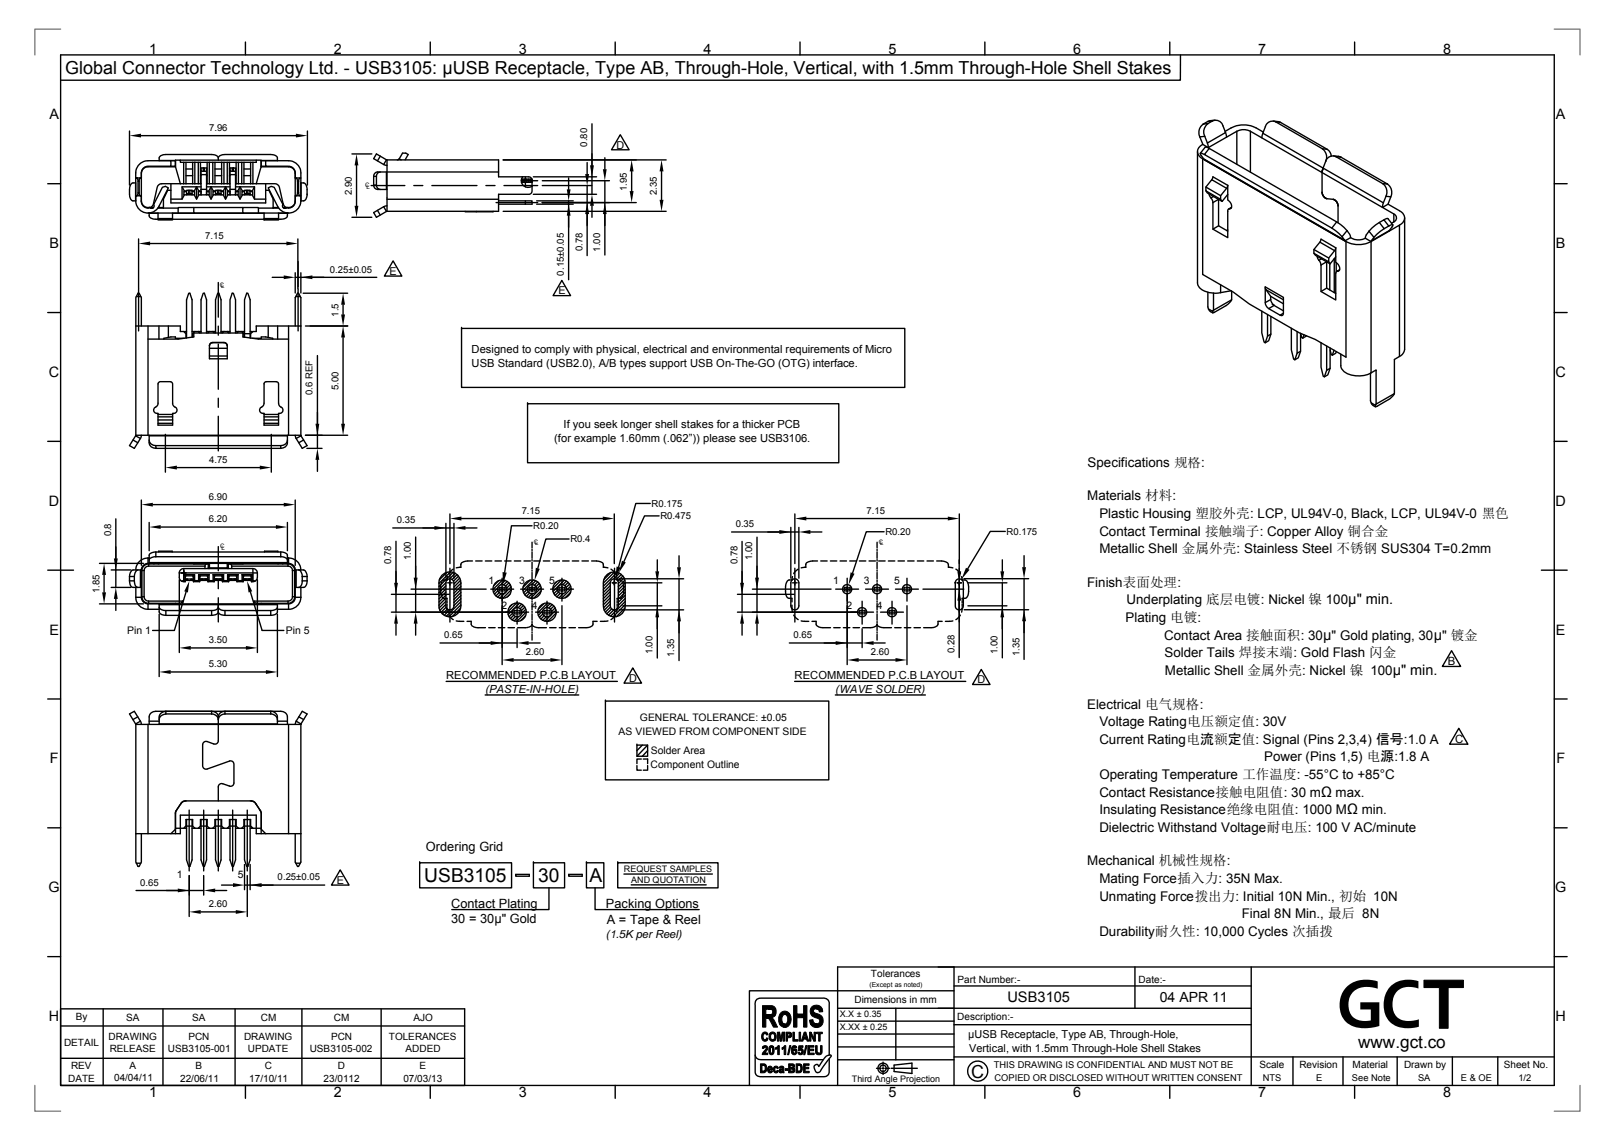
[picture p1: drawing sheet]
<svg xmlns="http://www.w3.org/2000/svg" width="297mm" height="210mm" viewBox="0 0 297 210" stroke-linecap="round" stroke-linejoin="round" font-family="sans-serif">
<defs><g id="words">
<text font-size="13.2" x="245.9" y="189.1">GC</text>
<g font-size="3.5">
<text x="78.1" y="162.3">USB3105</text>
<text x="99.1" y="162.3">30</text>
<text x="108.5" y="162.3">A</text>
</g>
<g font-size="3.3">
<text x="12" y="13.5">Global Connector Technology Ltd. - USB3105: μUSB Receptacle, Type AB, Through-Hole, Vertical, with 1.5mm Through-Hole Shell Stakes</text>
<text x="178.7" y="198.3">C</text>
</g>
<text font-size="3.2" x="250" y="192.9">www.gct.co</text>
<text font-size="2.7" x="185.4" y="184.5">USB3105</text>
<g font-size="2.6">
<text x="27.4" y="9.9">1</text>
<text x="61.4" y="9.9">2</text>
<text x="95.5" y="9.9">3</text>
<text x="129.5" y="9.9">4</text>
<text x="163.5" y="9.8">5</text>
<text x="197.5" y="9.9">6</text>
<text x="231.5" y="9.9">7</text>
<text x="265.6" y="9.9">8</text>
<text x="9.1" y="22">A</text>
<text x="286.4" y="22">A</text>
<text x="9.1" y="45.7">B</text>
<text x="286.4" y="45.7">B</text>
<text x="9" y="69.4">C</text>
<text x="286.3" y="69.4">C</text>
<text x="9" y="93.1">D</text>
<text x="286.3" y="93.1">D</text>
<text x="9.1" y="116.8">E</text>
<text x="286.4" y="116.8">E</text>
<text x="9.2" y="140.5">F</text>
<text x="286.4" y="140.5">F</text>
<text x="8.9" y="164.2">G</text>
<text x="286.2" y="164.2">G</text>
<text x="213.4" y="184.5">04 APR 11</text>
<text x="9" y="187.9">H</text>
<text x="286.3" y="187.9">H</text>
<text x="27.4" y="201.9">1</text>
<text x="61.4" y="201.9">2</text>
<text x="95.5" y="201.9">3</text>
<text x="129.5" y="201.9">4</text>
<text x="163.5" y="201.9">5</text>
<text x="197.5" y="201.9">6</text>
<text x="231.5" y="201.9">7</text>
<text x="265.6" y="201.9">8</text>
</g>
<g font-size="2.5">
<text x="200.2" y="85.9">Specifications 规格:</text>
<text x="200.1" y="92.1">Materials 材料:</text>
<text x="202.3" y="95.4">Plastic Housing 塑胶外壳: LCP, UL94V-0, Black, LCP, UL94V-0 黑色</text>
<text x="202.3" y="98.6">Contact Terminal 接触端子: Copper Alloy 铜合金</text>
<text x="202.3" y="101.8">Metallic Shell 金属外壳: Stainless Steel 不锈钢 SUS304 T=0.2mm</text>
<text x="200.1" y="108">Finish表面处理:</text>
<text x="207.3" y="111.2">Underplating 底层电镀: Nickel 镍 100µ&quot; min.</text>
<text x="207.1" y="114.5">Plating 电镀:</text>
<text x="214.3" y="117.7">Contact Area 接触面积: 30µ&quot; Gold plating, 30µ&quot; 镀金</text>
<text x="214.3" y="121">Solder Tails 焊接末端: Gold Flash 闪金</text>
<text x="214.4" y="124.2">Metallic Shell 金属外壳: Nickel 镍 100µ&quot; min.</text>
<text x="200.1" y="130.4">Electrical 电气规格:</text>
<text x="202.3" y="133.6">Voltage Rating电压额定值: 30V</text>
<text x="202.3" y="136.9">Current Rating电流额定值: Signal (Pins 2,3,4) 信号:1.0 A</text>
<text x="202.3" y="143.3">Operating Temperature 工作温度: -55°C to +85°C</text>
<text x="232.6" y="140.1">Power (Pins 1,5) 电源:1.8 A</text>
<text x="202.3" y="146.6">Contact Resistance接触电阻值: 30 mΩ max.</text>
<text x="202.3" y="149.8">Insulating Resistance绝缘电阻值: 1000 MΩ min.</text>
<text x="202.3" y="153.1">Dielectric Withstand Voltage耐电压: 100 V AC/minute</text>
<text x="200.1" y="159.2">Mechanical 机械性规格:</text>
<text x="202.3" y="165.7">Unmating Force拨出力: Initial 10N Min., 初始 10N</text>
<text x="202.3" y="162.5">Mating Force插入力: 35N Max.</text>
<text x="202.3" y="172.2">Durability耐久性: 10,000 Cycles 次插拨</text>
<text x="228.5" y="169">Final 8N Min., 最后 8N</text>
</g>
<g font-size="2.3">
<text x="78.4" y="156.6">Ordering Grid</text>
<text x="83" y="167.1">Contact Plating</text>
<text x="111.5" y="167.1">Packing Options</text>
<text x="83" y="169.9">30 = 30µ&quot; Gold</text>
<text x="111.7" y="170">A = Tape &amp; Reel</text>
</g>
<g font-size="2.1">
<text x="86.8" y="65">Designed to comply with physical, electrical and environmental requirements of Micro</text>
<text x="86.8" y="67.5">USB Standard (USB2.0), A/B types support USB On-The-GO (OTG) interface.</text>
<text x="102" y="81.3">(for example 1.60mm (.062”)) please see USB3106.</text>
<text x="103.7" y="78.8">If you seek longer shell stakes for a thicker PCB</text>
<text x="82.1" y="125">RECOMMENDED P.C.B LAYOUT</text>
<text x="146.2" y="125">RECOMMENDED P.C.B LAYOUT</text>
<text x="266.5" y="122.4">B</text>
<text x="89.3" y="127.5">(PASTE-IN-HOLE)</text>
<text x="153.7" y="127.5">(WAVE SOLDER)</text>
<text x="267.8" y="136.7">C</text>
<text x="111.5" y="172.6">(1.5K per Reel)</text>
</g>
<g font-size="2">
<text x="113.5" y="27.4">D</text>
<text x="71.7" y="50.6">E</text>
<text x="102.8" y="54.2">E</text>
<text x="115.8" y="125.5">D</text>
<text x="179.9" y="125.8">D</text>
<text x="62" y="162.7">E</text>
<text x="178.2" y="191.1">µUSB Receptacle, Type AB, Through-Hole,</text>
<text x="178.4" y="193.5">Vertical, with 1.5mm Through-Hole Shell Stakes</text>
</g>
<g font-size="1.9">
<text x="89.9" y="107.4">1</text>
<text x="95.5" y="107.4">3</text>
<text x="101.1" y="107.4">5</text>
<text x="153.4" y="107.4">1</text>
<text x="159" y="107.4">3</text>
<text x="164.6" y="107.4">5</text>
<text x="92.3" y="112.1">2</text>
<text x="97.9" y="112.1">4</text>
<text x="155.8" y="112.1">2</text>
<text x="161.4" y="112.1">4</text>
<text x="23.4" y="116.7">Pin 1</text>
<text x="52.6" y="116.7">Pin 5</text>
<text x="113.8" y="135.2">AS VIEWED FROM COMPONENT SIDE</text>
<text x="117.8" y="132.6">GENERAL TOLERANCE: ±0.05</text>
<text x="119.7" y="141.4">Component Outline</text>
<text x="119.8" y="138.7">Solder Area</text>
<text x="32.5" y="161.6">1</text>
<text x="43.8" y="161.6">5</text>
</g>
<g font-size="1.8">
<text x="38.5" y="24.1">7.96</text>
<text x="108.1" y="27" transform="rotate(-90 108.1 27)">0.80</text>
<text x="64.7" y="35.9" transform="rotate(-90 64.7 35.9)">2.90</text>
<text x="115.4" y="35.1" transform="rotate(-90 115.4 35.1)">1.95</text>
<text x="120.9" y="35.9" transform="rotate(-90 120.9 35.9)">2.35</text>
<text x="37.8" y="43.9">7.15</text>
<text x="107.2" y="46.3" transform="rotate(-90 107.2 46.3)">0.78</text>
<text x="110.4" y="46.3" transform="rotate(-90 110.4 46.3)">1.00</text>
<text x="60.7" y="50.2">0.25±0.05</text>
<text x="103.8" y="50.7" transform="rotate(-90 103.8 50.7)">0.15±0.05</text>
<text x="62.3" y="58.3" transform="rotate(-90 62.3 58.3)">1.5</text>
<text x="62.3" y="71.8" transform="rotate(-90 62.3 71.8)">5.00</text>
<text x="57.5" y="72.7" transform="rotate(-90 57.5 72.7)">0.6 REF</text>
<text x="38.5" y="85.2">4.75</text>
<text x="38.5" y="92">6.90</text>
<text x="96" y="94.6">7.15</text>
<text x="119.9" y="93.3">R0.175</text>
<text x="121.5" y="95.6">R0.475</text>
<text x="159.5" y="94.6">7.15</text>
<text x="20.4" y="98.7" transform="rotate(-90 20.4 98.7)">0.8</text>
<text x="38.5" y="96.1">6.20</text>
<text x="73" y="96.3">0.35</text>
<text x="98.1" y="97.4">R0.20</text>
<text x="105" y="99.8">R0.4</text>
<text x="135.4" y="97">0.35</text>
<text x="162.9" y="98.5">R0.20</text>
<text x="185.3" y="98.4">R0.175</text>
<text x="72" y="103.8" transform="rotate(-90 72 103.8)">0.78</text>
<text x="75.6" y="103" transform="rotate(-90 75.6 103)">1.00</text>
<text x="135.7" y="103.9" transform="rotate(-90 135.7 103.9)">0.78</text>
<text x="138.5" y="103.1" transform="rotate(-90 138.5 103.1)">1.00</text>
<text x="18.3" y="109.2" transform="rotate(-90 18.3 109.2)">1.85</text>
<text x="38.5" y="118.4">3.50</text>
<text x="81.7" y="117.5">0.65</text>
<text x="146" y="117.5">0.65</text>
<text x="38.5" y="122.8">5.30</text>
<text x="96.8" y="120.6">2.60</text>
<text x="120.1" y="120.4" transform="rotate(-90 120.1 120.4)">1.00</text>
<text x="124.1" y="120.9" transform="rotate(-90 124.1 120.9)">1.35</text>
<text x="160.3" y="120.6">2.60</text>
<text x="175.7" y="120.2" transform="rotate(-90 175.7 120.2)">0.28</text>
<text x="183.6" y="120.4" transform="rotate(-90 183.6 120.4)">1.00</text>
<text x="187.6" y="120.7" transform="rotate(-90 187.6 120.7)">1.35</text>
<text x="25.8" y="163">0.65</text>
<text x="38.5" y="166.9">2.60</text>
<text x="51.1" y="162">0.25±0.05</text>
<text x="160.3" y="179.9">Tolerances</text>
<text x="157.2" y="184.5">Dimensions in mm</text>
<text x="176.2" y="180.8">Part Number:-</text>
<text x="209.5" y="180.8">Date:-</text>
<text x="13.9" y="187.7">By</text>
<text x="20" y="191.3">DRAWING</text>
<text x="23.2" y="187.9">SA</text>
<text x="34.7" y="191.3">PCN</text>
<text x="35.4" y="187.9">SA</text>
<text x="44.9" y="191.4">DRAWING</text>
<text x="48" y="187.9">CM</text>
<text x="60.9" y="191.3">PCN</text>
<text x="61.4" y="187.9">CM</text>
<text x="71.6" y="191.4">TOLERANCES</text>
<text x="76.1" y="187.9">AJO</text>
<text x="176.2" y="187.8">Description:-</text>
<text x="11.8" y="192.5">DETAIL</text>
<text x="13.1" y="196.8">REV</text>
<text x="20.2" y="193.6">RELEASE</text>
<text x="23.9" y="196.8">A</text>
<text x="30.9" y="193.6">USB3105-001</text>
<text x="36" y="196.8">B</text>
<text x="45.6" y="193.6">UPDATE</text>
<text x="48.7" y="196.8">C</text>
<text x="57" y="193.6">USB3105-002</text>
<text x="62.2" y="196.8">D</text>
<text x="74.6" y="193.6">ADDED</text>
<text x="77.2" y="196.8">E</text>
<text x="231.8" y="196.6">Scale</text>
<text x="239.1" y="196.6">Revision</text>
<text x="248.9" y="196.6">Material</text>
<text x="258.4" y="196.6">Drawn by</text>
<text x="276.7" y="196.6">Sheet No.</text>
<text x="12.6" y="199">DATE</text>
<text x="21" y="199">04/04/11</text>
<text x="33.1" y="199">22/06/11</text>
<text x="45.9" y="199">17/10/11</text>
<text x="59.5" y="199">23/0112</text>
<text x="74.2" y="199">07/03/13</text>
</g>
<g font-size="1.7">
<text x="114.8" y="160.5">REQUEST SAMPLES</text>
<text x="116.2" y="162.5">AND QUOTATION</text>
<text x="154.5" y="189.6">X.XX ± 0.25</text>
<text x="154.6" y="187.2">X.X ± 0.35</text>
<text x="182.9" y="196.6">THIS DRAWING IS CONFIDENTIAL AND MUST NOT BE</text>
<text x="156.8" y="199.2">Third Angle Projection</text>
<text x="183" y="198.9">COPIED OR DISCLOSED WITHOUT WRITTEN CONSENT</text>
<text x="232.4" y="199">NTS</text>
<text x="242.2" y="199">E</text>
<text x="248.8" y="199">See Note</text>
<text x="261" y="199">SA</text>
<text x="268.9" y="199">E &amp; OE</text>
<text x="279.4" y="199">1/2</text>
</g>
<text font-size="1.2" x="160" y="181.6">(Except as noted)</text>
<g font-size="1.1">
<text x="67.2" y="34.4">C</text>
<text x="67.5" y="34.7">L</text>
<text x="40.5" y="52.8">C</text>
<text x="40.7" y="53.1">L</text>
<text x="40.5" y="100.9">C</text>
<text x="40.7" y="101.2">L</text>
<text x="98.3" y="100.1">C</text>
<text x="98.5" y="100.4">L</text>
<text x="161.7" y="100.1">C</text>
<text x="162" y="100.4">L</text>
</g>
</g></defs>
<g fill="none" stroke="#000" stroke-width=".25">
<path d="M11.2 10.1h274.8v189.7h-274.8zM45.2 7.7v2.4M79.2 7.7v2.4M113.2 7.7v2.4M147.2 7.7v2.4M181.3 7.7v2.4M215.3 7.7v2.4M217.3 10.1l-.1 4.7h-206M249.3 7.7v2.4M8.8 33.8h2.4M23.8 24.1v10M25 33.7h-.5a1.17 1.17 0 0 0-.7 1.2l.1 1a.89 .89 0 0 0 1.1 1.1"/>
<path d="M25 32.8v3.2h.1M25 37a2.26 2.26 0 0 0 1.7 2.1 2.26 2.26 0 0 0 2.6-1.1l1.7-3.4-.6-.3-.5 .2-1.6 3.1v.5l-.4 .2-.4-.2a1.22 1.22 0 0 1-1.5-1.1M25 32.8a2.48 2.48 0 0 1 2.2-3.2h4.3v1h-4.3a1.23 1.23 0 0 0-1.2 1.2v1a1.6 1.6 0 0 1 .9-2.1h5.4l.9 3.1M25 36v1M25 32.8h.1M25 33.7v3.3M25.1 32.8h.8l-.3 .2v.4h-.2l-.1-.5zM25.4 35.5h.2l.1 .4 .2 .1h-.8l.2-.1zM25.4 33.4v2.1M25.6 33.4v2.1M25.9 32.8h.1v3.2h-.1M26 25h28.5"/>
<path d="M27.2 39.2h5.6M27.5 39.3h1.6M27.5 39.2v.5a1.34 1.34 0 0 0 1.6 .7M27.7 38.2h.6M27.7 38.3h.5M29.1 38.3h3.7v.9h2.9M29.1 39.2v1M29.1 38.2h1M29.3 29.5h3M30.1 38.3v-1.7l.8-1.6h.6v2.3h17.4v-2.3h.6l.8 1.6v1.7M31.5 33.8v1.2M31.5 29.6h.8v1h-.8"/>
<path d="M31.7 39.3h16.9M31.8 39.2v1M32.3 29.6h.1M32.3 30.6h.1M32.3 30.7v-1.2h.9v.4h.6v3.9M32.9 38.2h11.8M33.2 29.5h14M33.5 34.4l.4 .8h.4M33.8 29.9h.4v3.9M33.9 35.9l-.4 .7h-2M33.9 35.2h.1M34.1 35.2h.1"/>
<path d="M34.2 32.3h1.3M34.2 29.9h1.3M34.2 31.1h1.3M34.3 35.2h-.5v.7h.5v-.1M34.3 35.6v.2M34.3 35h.4v.6h-.4zM34.7 35.6h.2M34.7 35h.2v.6M34.9 35h.4v.6h-.4M35.3 35.2h.5M35.3 35.6v.2h-1M35.3 35.8v.1h-1"/>
<path d="M35.3 35.2h.5v.7h-.5M35.6 35.2h.1M35.7 38.2v1h9M35.8 35.2h.1M35.8 35.9l.4 .7 .4-.7M35.9 29.9h-.4v3.9M35.9 29.9h.6v3.9M35.9 29.9v3.9M36.2 34.4v2.2M36.2 34.4l.4 .8h.4M36.2 34.4l-.4 .8M36.5 29.9h.4v3.9"/>
<path d="M36.5 35.2h.5v.7h-.5zM36.6 35.2h.1M36.7 35.2h.1M36.9 32.3h.1M36.9 29.9h1.2M36.9 31.1h.1M37 33.8h-7.3a.88 .88 0 0 0-.8 .6l-.6 3.1a1.14 1.14 0 0 1-1.3 .8 1.14 1.14 0 0 1-1-1.2v-1.1M37 34.4h-3.5v2.2M37 31.5v4.4h1v-1.1M37 34.8h1M37.4 30.9v.6h.2M37.4 30.9h.2v.6"/>
<path d="M37.4 30.9h-.4v.6h.4M37.6 30.9h.4v.6h-.4M38 35.2h.4M38 33.8h4.3M38 32.3h.1M38 34.4h4.3M38 31.1h.1M38 31.5v.6h-1M38 35.2h.5v.7h-.5zM38 32.1v2.7M38.3 35.2h.1M38.4 35.9l.4 .7 .5-.7"/>
<path d="M38.5 29.9h-.4v3.9M38.5 29.9h.7v3.9M38.5 29.9v3.9M38.8 34.4l-.4 .8M38.8 34.4v2.2M38.8 34.4l.5 .8h.4M39.2 29.9h.4v3.9M39.3 35.2h.1M39.4 35.2h.1M39.6 32.3h1.2M39.6 29.9h1.2M39.6 31.1h1.2"/>
<path d="M39.7 35.2h-.5v.7h.5v-.1M39.7 35.6v.2M39.7 35h.4v.6h-.4zM40.1 35h.2v.6h-.2M40.2 29.1v.4M40.2 29.1a1.08 1.08 0 0 0-1.3-.7l-8.6 .1a.89 .89 0 0 0-1 1.1M40.2 29.1a1.15 1.15 0 0 1 1.2-.7h8.4a1.15 1.15 0 0 1 1.3 .7v.5M40.3 35h.4v.6h-.4M40.7 35.2h.4M40.7 35.6v.2h-1M40.7 35.8v.1h-1M40.7 35.2h.5v.7h-.5"/>
<path d="M40.8 29.9v3.9M40.8 29.9h.4v3.9M40.9 35.2h.1M41.1 35.9l.4 .7 .4-.7M41.2 29.9h.6v3.9M41.5 34.4l.4 .8h.4M41.5 34.4l-.4 .8M41.5 34.4v2.2M41.8 29.9h.4v3.9M41.9 35.2h.4v.7h-.4zM41.9 35.2h.1M42.1 35.2h.1"/>
<path d="M42.2 32.3h.1M42.2 29.9h1.3M42.2 31.1h.1M42.3 31.5v4.4h1v-1.1M42.7 30.9h.2v.6v-.6h.4v.6h-.6zM42.7 30.9h-.4v.6h.4M43.3 35.2h.5M43.3 33.8h3.9M43.3 32.3h.2M43.3 31.1h.2M43.3 34.4h3.5v2.2M43.3 31.5v.6h-1"/>
<path d="M43.3 32.1v2.7h-1M43.3 35.2h.5v.7h-.5zM43.5 29.9v3.9M43.5 29.9h.4v3.9M43.6 35.2h.1M43.8 35.2h.1M43.8 35.9l.4 .7 .4-.7M43.9 29.9h.6v3.9M44.2 34.4v2.2M44.2 34.4l-.4 .8M44.2 34.4l.4 .8M44.5 29.9h.4v3.9"/>
<path d="M44.6 35.2h.1M44.6 35.2h.4M44.7 35.2h.1M44.9 32.3h1.2M44.9 29.9h1.2M44.9 31.1h1.2M45 35.2h-.5v.7h.5v-.1M45 35.6v.2M45 35.9h1M45 35h.4v.6h-.4zM45.4 35h.2v.6h-.2M45.6 35h.4v.6h-.4"/>
<path d="M46 35.2h.4M46 35.6v.2h-1M46 35.2h.5v.7h-.5M46 35.8v.1M46.3 35.2h.1M46.4 35.9l.4 .7h2.1M46.5 29.9h-.4v3.9M46.5 29.9h.7v-.4h.8v1.2M46.5 29.9v3.9M46.8 34.4l-.4 .8M47.2 33.8h3.4a.88 .88 0 0 1 .8 .6l.7 3.1a1.14 1.14 0 0 0 1.3 .8 1.14 1.14 0 0 0 .9-1.2v-1.1M47.5 38.2h-2.8v1h2.9"/>
<path d="M47.6 39.2h5.5M48 29.5h3.1M48 29.6h5.1a2.27 2.27 0 0 1 2.3 2.2v1M48 30.6h.1M48.1 29.6v1h.8M48.6 39.2v1.3h2.7v-.3h-2.7M48.9 29.6v1h4.2a1.23 1.23 0 0 1 1.2 1.2v1M48.9 33.8v1.2M50.3 38.2h.9M51.3 39.3h1.6M51.3 39.2v1M51.3 38.3h-3.7v.9"/>
<path d="M52.1 38.2h.6M52.2 38.3h.5M52.9 39.2v.5a1.04 1.04 0 0 1-1.2 .7h-.4M54.3 32.8v3.2h.2M54.3 32.8h1M54.3 37a1.22 1.22 0 0 1-1.5 1.1 .46 .46 0 0 1-.6 .2 .46 .46 0 0 1-.1-.7l-1.6-3.1-.6-.2-.5 .3 1.7 3.4a2.26 2.26 0 0 0 2.5 1.1 2.26 2.26 0 0 0 1.8-2.1M54.3 31.9a1.23 1.23 0 0 0-1.2-1.2h-5.1l-.8 3.1M54.4 32.8l.2 .1 .2 .5M54.5 36h.7M54.8 35.5l-.1 .4-.2 .1M54.8 33.4h.1M54.8 33.4v2.1"/>
<path d="M54.8 35.5h.1M54.9 35.5l.1 .4 .2 .1M54.9 33.4v2.1M55.3 32.8h.1v3.2h-.2M55.3 32.8l-.2 .1-.2 .5M55.4 36v1M55.4 33.7v3.3M55.4 33.7h.5a1.18 1.18 0 0 1 .6 1.2v.9M56.5 35.7v.5a.8 .8 0 0 1-.6 .8h-.5M56.6 24.1v10M64.8 28.3h3.6M64.8 40h3.6"/>
<path d="M65.6 30.4v7.5M68.3 34.1h6.2M68.8 34.1h.5M68.8 32.5h.5M68.8 34.1a.76 .76 0 0 0 .7 .8h1.7M68.8 32.5v1.6M69.3 34.1a.76 .76 0 0 0 .7 .8M69.3 32.5v1.6M69.5 38.7l.5 .9M70 31.7a.76 .76 0 0 0-.7 .8M70 28.7l-.5 .9M70.6 38l-1.8 1.1 .5 .9 1.8-1.1"/>
<path d="M70.6 30.3l.6 .1M70.6 38l.5 .9M71.1 29.4l-1.8-1.1-.5 .9 1.8 1.1M71.1 29.4h.1M71.1 29.4l-.5 .9M71.1 31.7v3.2M71.2 37.9l-.6 .1M71.2 38.9h-.1M71.2 29.4v9.5M71.2 36.7h20.6M71.2 29.4h20.6v3.1h5.5l.3 .1 .3 .4M73.5 29.2l-.4 .2"/>
<path d="M73.5 29.2l.3 .2M73.5 29.2l.6-1h.6l.4 .2-.6 1M76.2 34.1h1.6M79.5 34.1h8.3M85.6 38.9h5.1M87.7 38.9v.1M89.4 34.1h1.7M91.3 37.3h7.7M91.8 31.7h-22.3a.76 .76 0 0 0-.7 .8M91.8 37h6.1v.6h-6.1M92.6 38.9h30M92.6 29.4h30"/>
<path d="M92.8 34.1h6.2M95.9 33.3h3.1M96 33h1.9v1.3M96.2 32.5a1.24 1.24 0 0 0 .1 1.6 1.24 1.24 0 0 0 1.6 .2M96.2 33l-.3 .2M96.6 33l-.6 .5 1.9 .1M96.7 37v.6M96.7 32.5v.5M96.9 33l-.6 .6M97.3 33l-.6 .6v.8M97.7 33l-.7 .6M97.9 34.3v1.1l-.5 .4h-5.6v3.1h-20.6"/>
<path d="M97.9 33.1l-.5 .5M97.9 33.4l-.1 .2M98.1 32.5h11.7M98.1 35.8h11.7M98.8 37.6h6.7M98.8 37h6.7M99.8 34.1h9.1M99.8 37.3h17.3M99.8 33.3h12.4M104.6 37v.6zM104.6 32.7v2.1M104.6 37.6v13.9"/>
<path d="M108.1 34.1v3.2zM108.1 29.9v2.1M108.1 37.3v9.7M108.9 22.8v9.7M108.9 37.9v2.1M108.9 32.5v3.3zM111.3 33.3v4zM111.3 29v2.1M111.3 37.3v9.6M114.2 24.8l1.6 2.8h-3.3zM116.2 31.5v3.7M121.8 31.5v5.3"/>
<path d="M220.4 27.9v24.2a2.5 2.5 0 0 0 2.6 1.8h1.6M220.8 25.2l.5 1.4M221.3 26.6a1.41 1.41 0 0 0-.9 1.3 1.41 1.41 0 0 0 .9 1.3M221.3 26.6l1.1 .6M221.3 29.2v21.3l5.7 3.3 2.9 2.2 9.2 5.3 3 1.2 5.6 3.2v-21.2M221.3 29.2l26.4 15.3M221.4 22.8a1.9 1.9 0 0 0-.6 2.4M221.5 29.2l26 15.1M221.7 28.4l-.8-.2 .6 1 26 15-.5-.6M221.7 25.1l-.9 .1M221.7 25.1l.5 1.2M221.9 35.1l.3 .4 2.7 1.6"/>
<path d="M221.9 34.4v.7l2.7 1.6M222.2 26.3l.2 .9M222.3 22.7l-.9 .1M222.3 22.7l-.5 .6a1.79 1.79 0 0 0-.1 1.8M222.5 35.7l.4 .7M222.5 27.3l-.7-.2-.9 1.1M222.9 36.4l.3 .9M223 33.1l.2-.6 2.8 1.6M223.2 22.3a1.38 1.38 0 0 1 1.9 .8l.5 1.3-3.4 1.9M223.2 22.3l-.9 .1M223.2 22.3l-.9 .4M223.2 37.3v4.9l2.8 1.5v-4.8a.35 .35 0 0 1 .3-.5"/>
<path d="M223.3 36.2l-.4 .2M223.6 22.1a3.3 3.3 0 0 0-2.2 .7M224.3 36.7v4.9l1.7 .9M224.3 36.7l-1.1 .6M225.5 24.2a5.5 5.5 0 0 1 7 .1M225.6 24.4l.1 .8M225.7 34.7l-2.7-1.6-1.1 1.3 2.7 1.6M226 34.1v2.7a1.1 1.1 0 0 1 .5 1.6h-.2M226 34.1l-.3 .6-1.1 1.3v.7l.3 .4 1.1-1.3M226.6 38.2l-.3 .2M226.7 38.1l-.6 .4M227.6 24.2a2.68 2.68 0 0 1 2.5 0"/>
<path d="M227.6 24.2l-5.2 3M227.6 24.2v6M230.1 24.2l13.2 7.6M230.1 24.2v7.5M232.4 24.5l-.2 .9M234.3 22.3l1.4 .2M234.8 22.4a1.36 1.36 0 0 0-1.9 .9l-.5 1.2 11.1 6.4M234.8 22.4l8.6 5M234.8 22.4l.9 .1M235.7 22.5l8.6 5a1.67 1.67 0 0 1 .7 1.2M243.3 35.4a1.27 1.27 0 0 0 .9 1.2l1.2 .1M243.3 31.8v3.6"/>
<path d="M243.3 35.4a1.31 1.31 0 0 0 .9 1.2M243.3 31.8l11.1 6.4 .2-.9M243.4 27.4l.9 .1M243.4 27.4l.5 .5a1.79 1.79 0 0 1 .1 1.8M243.5 30.9l-.2 .9zM243.5 30.9l11.1 6.4 .5-1.2M243.5 30.9l-.2 .9M244 29.7l-.5 1.2M245.4 36.7a1.26 1.26 0 0 1 .9 1.2M245.4 36.7a1.18 1.18 0 0 1 .9 1.2M245.4 28.7l1.4 .2M245.9 28.8a1.36 1.36 0 0 0-1.9 .9"/>
<path d="M245.9 28.8l8.6 5M245.9 28.8l.9 .1M246.3 37.9v3.1M246.8 28.9l8.6 5M254.5 33.8a1.9 1.9 0 0 1 .6 2.3M254.5 33.8l.9 .1M255.1 36.1l.9 .1-.5 1.4M255.4 33.9a1.9 1.9 0 0 1 .6 2.3M256.5 39.4v1.4M286 33.8h2.4M8.8 57.5h2.4M25 60h8.2v1h.6l.4 .4v.8"/>
<path d="M25 60v20.1M25 60v-5.2l.4-.8h.2l.4 .8v5.2M25.1 54.6h.8M25.5 44v9.1M25.5 53.2v7.7M27.2 60v20.1M27.6 44.8h25.1M29.1 40.2h2.7v.3h-2.7zM29.3 60v2.4M31 60v2.1M31.8 40.4h16.8M40.2 52v6.4"/>
<path d="M49.4 60v2.1M50.1 51h2.1M51.1 60v2.4M53.1 60v20.1M54.3 60v-5.2l.5-.8h.1l.5 .8v25.3M54.3 50.2v3.7M54.3 51h1.1zM54.4 54.6h.9M54.8 44v9.1M54.9 53.2v7.7M55.4 60h-8.2v1h-.7l-.4 .4v.8M55.4 51h13.9"/>
<path d="M55.4 50.2v3.7M55.8 54h8.2M56.2 60h7.8M63.1 56.1v1.8M72.3 48l1.7 2.8h-3.3zM103.4 51.6l1.6 2.8h-3.2zM222.3 53.8v2.7l.1 .4 .8 .4 .1-.2M222.4 56.9l.3 .4 .5 .3M224.3 41.6l-1.1 .6M224.6 52.4v1.5M226 42.3l-.2 .1M226.5 53.5l-1.9 .4"/>
<path d="M226.7 53.6v1.6l-3.4 1.9v-3.2M226.7 55.2l-1.1 1-2.2 1.3-.2 .1v-.3M232.2 57.3v4l.4 1.7 .3 .1 .4-1.2M232.9 52.8l3.3 1.9v2.9l-.2 .4h-.4l-2.1-1.2a1.49 1.49 0 0 1-.6-1.1zM232.9 52.8l.1 .5M233 53.3l.8 1.2 2.4 1.4M233 53.3l3.2 1.9M233.3 57.9v4l.6-.4v-3.3M233.8 54.5a1.54 1.54 0 0 0 .7 1.6M233.8 55.1l-.9 .6M234.1 56l2.1 1.2M234.4 56.2l-.9 .6"/>
<path d="M236.2 57.6l-.6 .4M241.8 45.9v.7l2.7 1.6M241.8 46.6l.3 .4 2.7 1.6M242.4 47.2l.3 .7M242.7 47.9l.4 .9M242.9 44.6l.2-.6 2.7 1.6M243.1 48.8v4.8l2.7 1.6v-5l.4-.3M243.2 47.6l-.5 .3M244.1 48.2l-1 .6M244.2 48.2v4.8l1.6 1M244.2 53l-1.1 .6M244.7 48.5v4.9"/>
<path d="M245.6 47.6v6.3M245.6 46.1l-2.7-1.5-1.1 1.3 2.7 1.6M245.8 45.6v2.7a1.12 1.12 0 0 1 .6 1.6h-.2M245.8 45.6l-.2 .5-1.1 1.4v.7l.3 .4 1-1.3M245.9 48.4v1.6M246 40.8l-.9 1.2 1.9 1.6 .9-1.2M246 40.8l1.3 1 .6 .6M246 40.8l-23.5-13.5-.8 1.1 23.4 13.6M246.5 49.7l-.3 .2M246.5 49.6l-.5 .3M247.7 44.5a5 5 0 0 0 4.6 0M247.9 42.4l.5 .7 .2 .6"/>
<path d="M248.6 43.7l-1.1 .6v-.1M248.6 43.7a2.75 2.75 0 0 0 2.7 .1M251.3 43.8l1 .7M251.9 42.6l-.4 .6-.2 .6M252.3 44.5v24.1a4.8 4.8 0 0 1-5.2-.5l-.3-.6v-2.3M252.3 44.4v.1M253.9 40.9l.8-.4 .9 1.1M253.9 40.9l-1.4 1-.6 .7M253.9 40.9l.8 1.2-1.8 1.6-1-1.1M254.7 40.5l.7-.3 .9 1.2M255.6 41.6l.7-.2-.6 1-3.4 2 .6-.7M255.6 41.6l-.9 .5"/>
<path d="M255.7 42.5l1.9-1.1v24.2l-1 .6v6.2l-3.3 2v-6.3l-1 .5M255.7 42.4l-3.4 2.1M256.5 40.8a.79 .79 0 0 0 .5-.7 .79 .79 0 0 0-.5-.7l-2.1-1.2 1.1-.6 2.1 1.2a1.4 1.4 0 0 1 .9 1.3 1.4 1.4 0 0 1-.9 1.3M256.5 40.8l-.4 .3M258.5 40.1l-.1 24.5a1.63 1.63 0 0 1-.8 1M286 57.5h2.4M27.2 62.4h5.6l2.9-.4v-.7h9v.7l2.9 .4h5.5M29.1 77.9h2.7M29.1 77.3h2.7M29.1 76.7h2.7M29.1 76.3h2.7M29.2 70.4l.3-.2h1.8l.4 .3 .1 3.8 .2 .4a.68 .68 0 0 1 .6 .8 .68 .68 0 0 1-.8 .6v2.1h-2.7v-2.1a.67 .67 0 0 1-.8-.8l.6-.6 .2-.4v-3.7z"/>
<path d="M30.4 79.9v7M33.9 62.3h-1.6v-.3h-.8l-1.3 .3v.1M34.3 61h-.3v.2M35.3 61h1.7M35.3 62v-6.8l-.4-1.2h-.2l-.4 1.2v7M35.9 61l-.4 .4v.6M36.5 61l.3 .3M37 61.3v-6.1l.4-1.2h.2l.4 1.2v6.1M38 61h1.7M38.5 63.6a.58 .58 0 0 1 .7-.5h2a.62 .62 0 0 1 .6 .5M38.5 63.6a.58 .58 0 0 1 .7-.6h2a.61 .61 0 0 1 .6 .6M38.5 65.5h3.3"/>
<path d="M38.5 64.1h3.3M38.5 61l-.3 .3M39.2 61l.2 .3M39.7 61.3v-6.1l.4-1.2h.2l.4 1.2v6.1M40.2 60v1.7M40.2 63.3v8.3M40.2 73.3v1.7M40.2 76.6v6.4M40.7 61h1.6M41.2 61l-.3 .3M41.8 63.6v2.4h-3.3v-2.4M41.8 61l.3 .3"/>
<path d="M42.3 61.3v-6.1l.4-1.2h.2l.4 1.2v6.1M43.3 61h1.7M43.9 61l-.3 .3M44.5 61l.4 .4v.6M45 61.4h1M45 62v-6.8l.4-1.2h.2l.4 1.2v7M46 61h.4M46.4 61v.2M46.5 62.3h1.6v-.3h.8l1.3 .3v.1M48.6 76.7h2.7M48.6 76.3h2.7M48.6 77.9h2.7"/>
<path d="M48.6 77.3h2.7M48.7 70.4l.3-.2h1.8l.4 .2 .1 3.8 .2 .5a.68 .68 0 0 1 .6 .8 .68 .68 0 0 1-.8 .6v2.1h-2.7v-2.1a.64 .64 0 0 1-.8-.5 .64 .64 0 0 1 .5-.7l.3-.7zM49.9 79.9v7M58.4 65.4v14.7M63.1 62.1v15.9M84.9 60.4h81.6v10.9h-81.6zM84.9 60.4h.1M97.1 74.3h57.3v10.9h-57.3zM97.1 74.3h.1M233.9 61.5l-.4 1.2-.6 .4M237.7 60.4v4l.4 1.7 .2 .1 .4-1.2M238.7 61v4l.7-.3v-3.4"/>
<path d="M239.4 64.7l-.5 1.2-.6 .3M239.4 61.3l.1 .8 .3 .1 .2-.6M240.4 61.8l-.6 .4M243.1 63.1v4.4l.4 1.7 .2 .1 .5-1.2M244.2 63.7v4.4l.6-.3v-3.8M244.8 64.4l.2 .8 .2 .2 .3-.9M244.8 67.8l-.4 1.2-.7 .3M245.9 64.7l-.1 .3-.6 .4M252.2 68.7v5.1l.1 .3 .8 .5 .2-.2M252.3 74.1l.3 .5 .5 .3M256.6 72.4l-.9 1.1-2.5 1.4-.1-.3M8.8 81.2h2.4"/>
<path d="M21.3 95.5v9.4M24.5 81l.9 .5M25 80.2l-1.2 1.8 .9 .5 1.1-1.8M25 80.2l.8 .5M25 80.1h30.4M25 80.1v.1M26 80.1l-.2 .6M26 92v12M27.5 81v.2a1.16 1.16 0 0 0 1.2 .8M27.5 80.2h25.4M27.5 80.1l.1 1.8a1.18 1.18 0 0 0 1.1 .6M27.5 96.1v5.3"/>
<path d="M28.1 92.9h24.1M28.7 82v.5h23M28.7 82h23M29.6 97h21.2M32.6 86h15.2M51.7 82v.5M52.9 81v.2a1.16 1.16 0 0 1-1.2 .8M52.9 80.1l-.1 1.8a1.18 1.18 0 0 1-1.1 .6M52.9 96.1v5.3M54.3 80.1l.2 .6M54.3 92v12M55.4 80.1v.1"/>
<path d="M55.4 80.2l-.9 .5M55.4 80.2l1.1 1.8-.9 .5-1.1-1.8M55.9 81l-.9 .5M56.2 80.1h7.8M56.5 82.5h2.8M58.4 80.1v2.4zM58.4 84.6v2.1M72.3 97.2h9.8M72.9 99.6v9.8M76.5 98.8v9.6M82.1 97.2h1.4zM82.1 96.3v10.1"/>
<path d="M82.8 94.6v9.1M83.5 96.3v10.1M84.9 95.4h26M85.7 97.2h2.1M97.9 99.8v1M97.9 96.8h-3.8l-1.2 8.5M104.7 99.2h-4.2l-1.5 5.4M113.1 94.6v9.1M119.7 92.7h-2.7l-3.1 11.6M121.3 94.9h-2.7l-3.8 8.4M134.6 97.9h10.9M136.6 99.6v9.8"/>
<path d="M139.3 98.9v9.5M145.5 97.1v9.3M145.5 97.9h1.5zM146.3 94.6v9.1M147 97.1v9.3M148.4 95.4h26M149.1 97.9h2.2M161.4 99.8v1M162.7 97.9h-3.3l-2.5 7.6M176.6 94.6l-.1 26.4M185 97.8h-2.8l-4.1 6.9M286 81.2h2.4"/>
<path d="M8.8 104.9h4.7M18.3 111.1h8.1M18.3 103.7h8.1M19.2 105.8v3.2M20.5 108.1h3.6M20.5 104.9h3.6M21.3 104.9v3.2zM21.3 110.2v2.1M23.8 106.9l.2 .7 .3 .5h1.7M23.8 106.9h.9M23.8 106.1h.9M23.8 106.1v.8"/>
<path d="M24.7 106.9l.2 .9 .5 .3M24.7 106.1v.8M25 109.9a2.21 2.21 0 0 0 2.2 2.2M25 109.9h1M25 108.1v1.8M25.4 104.9a1.06 1.06 0 0 0-.7 1.2M25.8 104.9v3.2M26 109.9a1.25 1.25 0 0 0 1.2 1.2M26 104.9h-1.5a1.06 1.06 0 0 0-.7 1.2M26 104.9v5M26.1 109.8a1.21 1.21 0 0 0 1.2 1.2M26.1 105h.4"/>
<path d="M26.1 109.8h.4M26.1 105v4.8M26.5 109.8a.83 .83 0 0 0 .8 .8M26.5 105v4.8M27.2 103.7a1.25 1.25 0 0 0-1.2 1.2M27.2 102.7a2.2 2.2 0 0 0-2.2 2.2M27.2 102.7h.3M27.2 103.7h25.9M27.2 112.1h2.1M27.2 111.1h25.9M27.2 102.7v1M27.2 111.1v1"/>
<path d="M27.3 104.2h-.1a.8 .8 0 0 0-.7 .8M27.3 103.8a1.23 1.23 0 0 0-1.2 1.2M27.3 103.8h11v.8M27.3 104.2h10.4M27.3 110.6h6.3M27.3 111h5.8M27.3 103.8v.4M27.3 110.6v.4M27.5 103.5h25.4M27.6 103.7h-.2M28.3 103.7v.1M28.7 102.5h-.4a.81 .81 0 0 0-.8 .6"/>
<path d="M28.7 101.6h-.4a.81 .81 0 0 0-.8 .6v1.5M28.7 101.6h23M28.7 102.5h23M28.7 101.6v.9M29.1 103.7l.1 .1M29.3 111.7a1 1 0 0 0 1.2 .7M29.3 111.3h21.8M29.3 111.1v1.5a1.03 1.03 0 0 0 1.2 .6M29.3 113v11.5M30.5 113.2h8.4M30.5 112.4h8.4M30.5 112.4v.8"/>
<path d="M31.7 101.6v-.2h-2.5v.2M32.3 111v.1M33 105.4h14.4M33 105.4a1.47 1.47 0 0 0 .2 1.4l.9 .2M33 106.7v13.4M33.1 111v.1M33.6 110.6v.5M33.6 110.6l-.2 .3-.3 .1M33.8 106.9h-.4M33.8 104.6a.82 .82 0 0 0-.8 .8M33.8 104.6h12.7M33.8 106.9h.1"/>
<path d="M33.8 104.6v2.3M33.9 105.8h1.9M33.9 106.9l.2 .1M33.9 105.8l.2 .2M33.9 105.8v1.1M34.1 106h1.5M34.1 106.8h1.5M34.1 106.6h.4M34.1 106.6h1.5zM34.1 106v1M34.2 106l-.1 .3M34.2 108.9l-2.1 7.1h-4"/>
<path d="M34.3 106.6h.1M34.5 106.6v.2M35.1 119.2h10.2M35.2 106.6h.4M35.2 106.6v.2M35.3 106.6h.1M35.5 106l.1 .3M35.6 107h1.1M35.6 106l.2-.2v1.1M35.6 106v1M35.7 103.7h2.8M35.7 103.7v.1"/>
<path d="M35.8 106.9h.8l.1 .1M35.8 106.9l-.2 .1M36.6 105.8v1.1M36.7 106h1.6M36.7 106.8h1.6M36.7 106.6h.5M36.7 106.6h1.6M36.7 106v1M36.9 106l-.2 .3M37 106.6h.1M37.2 106.6v.2M37.7 104.2v.4"/>
<path d="M37.8 106.6h.5M37.8 106.6v.2M38 103.8l-.3 .4M38 106.6h.1M38.2 106l.1 .3M38.3 107h1.1M38.3 106v1M38.3 104.4h.2M38.5 105.8h-1.9l.1 .2M38.5 106.9h.7M38.5 105.8v1.1M38.5 105.8l-.2 .2"/>
<path d="M38.5 106.9l-.2 .1M38.5 104.5h3.3M38.5 103.7v.9M38.9 112.4a1.11 1.11 0 0 0 1.3-.7 1 1 0 0 0 1.2 .7M38.9 112.4v.8M39.2 105.8h1.9M39.2 105.8l.2 .2M39.2 106.9l.2 .1M39.2 105.8v1.1M39.4 106h1.5M39.4 106.8h1.5M39.4 106.6h.5"/>
<path d="M39.4 106.6h1.5M39.4 106v1M39.5 106l-.1 .3M39.7 106.6h.1M39.9 106.6v.2M40.2 100.6v4.4M40.2 106.7v1.6M40.2 110v4.5M40.5 106.6h.4M40.5 106.6v.2M40.7 106.6h.1M40.8 106l.1 .3"/>
<path d="M40.9 107h1.2M40.9 106v1M41.1 106.9h.8M41.1 105.8v1.1M41.1 106.9l-.2 .1M41.1 105.8l-.2 .2M41.4 113.2a1.23 1.23 0 0 1-1.2-.6 .78 .78 0 0 1-.9 .6h-.4M41.4 112.4v.8M41.4 113.2h8.4M41.4 112.4h8.4M41.8 104.4h.2M41.8 103.7h2.9"/>
<path d="M41.8 103.7v.9M41.9 105.8h1.9M41.9 106.9l.2 .1M41.9 105.8l.2 .2M41.9 105.8v1.1M42.1 106h1.5M42.1 106v1M42.1 106.8h1.5M42.1 106.6h.4M42.1 106.6h1.5M42.2 106l-.1 .3M42.3 106.6h.1"/>
<path d="M42.4 103.8l.3 .4M42.5 106.6v.2M42.7 104.2h10.3M42.7 104.2v.4M43.2 106.6v.2M43.2 106.6h.4M43.3 106.6h.1M43.5 106l.1 .3M43.6 106v1M43.6 107h1.1M43.8 105.8v1.1M43.8 106.9l-.2 .1"/>
<path d="M43.8 106.9h.8M43.8 105.8l-.2 .2M44.6 105.8l.1 .2M44.6 105.8v1.1l.1 .1M44.6 105.8h1.9M44.7 103.7v.1M44.7 106v1M44.7 106h1.6M44.7 106.8h1.6M44.7 106.6h.5M44.7 106.6h1.6M44.9 106l-.1 .3"/>
<path d="M45 106.6h.1M45.2 106.6v.2M45.8 106.6v.2M45.8 106.6h.5M46 106.6h.1M46.1 108.9l2.1 7.1h4M46.2 106l.1 .3M46.3 106v1M46.5 105.8v1.1M46.5 106.9l-.2 .1M46.5 105.8l-.2 .2M46.5 106.9h.1"/>
<path d="M46.5 106.9h.4M46.5 104.6l.2 .1a.81 .81 0 0 1 .7 .7M46.5 104.6v2.3M46.8 110.6v.5M46.8 110.6h6.2M46.8 110.6l.5 .4M47.3 111h5.7M47.3 111v.1M47.4 105.4a1.52 1.52 0 0 1-.3 1.4l-.8 .2M47.4 106.7v13.4M48.1 111v.1M49.8 112.4v.8"/>
<path d="M51.1 111.7a.95 .95 0 0 1-1.3 .7M51.1 111.1v1.5a.97 .97 0 0 1-1.3 .6M51.1 112.1h2M51.1 113v11.5M51.1 101.6v-.2h-2.4v.2M51.2 103.7v.1M51.7 101.6h.3a.81 .81 0 0 1 .9 .6v1.5M51.7 102.5h.3a.81 .81 0 0 1 .9 .6M51.7 101.6v.9M52.1 103.7l-.1 .1M52.8 103.7h.2M52.9 102.7h.2"/>
<path d="M53 103.8a1.21 1.21 0 0 1 1.2 1.2M53 104.2a.82 .82 0 0 1 .8 .8M53 103.8v.4M53 110.6v.4M53 103.8h-11v.8M53.1 102.7a2.22 2.22 0 0 1 2.3 2.2M53.1 103.7a1.22 1.22 0 0 1 1.2 1.2M53.1 102.7v1M53.1 111.1v1M53.8 109.8v.2a.78 .78 0 0 1-.8 .6M53.8 105v4.8M53.8 105h.4"/>
<path d="M53.8 109.8h.4M54.2 109.8a1.21 1.21 0 0 1-1.2 1.2M54.2 105v4.8M54.3 109.9a1.22 1.22 0 0 1-1.2 1.2M54.3 104.9v5M54.3 104.9h1.6a1.03 1.03 0 0 1 .6 1.2M54.3 109.9h1.1M54.5 104.9v3.2M55 104.9a1.03 1.03 0 0 1 .6 1.2M55.4 109.9a2.22 2.22 0 0 1-2.3 2.2M55.4 108.1v1.8M55.6 106.9a1.11 1.11 0 0 1-.6 1.2"/>
<path d="M55.6 106.1v.8M55.6 106.9h.9M55.6 106.1h.9M56.5 106.9a1.11 1.11 0 0 1-.6 1.2h-1.6M56.5 106.1v.8M72 109.4h10.7M72.9 114.8v2.1M72.9 109.4v3.3zM75.6 108.4h13.9M76.5 114.8v2.1M76.5 108.4v4.3zM81 118.3h11.4"/>
<path d="M81.1 108.5v.7M81.1 107.7v.6M81.2 109.4l.1 .4M81.3 107.1l-.1 .3M81.4 110l.9 .1v.2M81.5 105.8a2.02 2.02 0 0 1 2.1-.4 2.02 2.02 0 0 1 1.2 1.9v4.2a2.01 2.01 0 0 1-2 2 2.01 2.01 0 0 1-2-2v-4.6l.3-.7zM82.1 111.2l-1.1 1.1M82.1 110.6l-1.3 1.3M82.1 109.5l-1.3 1.3M82.1 107.2l-1.3 1.3M82.1 107.8l-1.3 1.3M82.1 108.4l-1.3 1.3"/>
<path d="M82.1 109l-1.3 1.2M82.1 110.1l-1.3 1.2M82.1 111.7l-.9 1M82.3 105.3l-1.4 1.4M82.3 111.8l.1 .9M82.3 110.5v.5M82.3 111.2v.4M82.3 106.7a.75 .75 0 0 1 .8-.1 .75 .75 0 0 1 .4 .7v4.2a.74 .74 0 0 1-.7 .7 .74 .74 0 0 1-.7-.7v-4.2zM82.3 112.1l-.9 .9M82.4 106.1l-.1 .6h-.6l-.3 .2M82.4 107.3h.8M82.6 113.2l.8 .8"/>
<path d="M82.7 112.2l-.9 1M82.8 104.6v9.9M82.9 105.3l-2.1 2.1M83.4 105.3l-2.6 2.6M83.4 104.7l-.8 .9M83.8 105.5l-1 1M84 114.3h1.4M84.1 105.8l-.9 .8M84.4 106l-.9 1M84.6 106.4l-1.1 1.1M84.8 111.9l-1.6 1.6M84.8 106.8l-1.3 1.2"/>
<path d="M84.8 104.4l-.8 .1M84.8 110.8l-2.7 2.6M84.8 111.3l-2.2 2.2M84.8 107.3l-1.3 1.3M84.8 107.9l-1.3 1.3M84.8 108.5l-1.3 1.2M84.8 109l-1.3 1.3M84.8 109.6l-1.3 1.3M84.8 110.2l-1.3 1.2M86 114.3h.7l.1 .7M86.8 115.1l.2 .2M87 103.2a2.52 2.52 0 0 0-2.1 .5l-.1 .7"/>
<path d="M87.1 115.3l.2 .1M87.5 115.5h.2M87.5 103.2h1.2M87.8 115.5h1.5M89.3 103.2h1.2M89.9 115.5h1.2M90.3 108.4h4.2M91.1 103.2h1.2M91.6 108.2l-.8 .8M91.6 108.7l-.6 .7M91.7 115.5h1.2M91.8 106.9l-.9 .9"/>
<path d="M91.9 109.1l-.6 .6M91.9 108.5v.2h.2M92.1 108.1h-.2v.3M92.2 109.2l-.6 .7M92.3 108.1h.3M92.3 108.7h.3M92.4 106.4v15.9M92.4 118.3h2.8zM92.5 106.7l-1.8 1.8M92.7 108.1h.2v.3M92.9 103.2h1.2M92.9 108.5v.2h-.2"/>
<path d="M93 106.8l-.8 .8M93.3 107l-.6 .6M93.5 115.5h1.2M93.7 107.3l-.7 .6M93.8 109.4l-.4 .4M93.9 107.6l-.7 .7M94.1 108l-2.1 2.1M94.1 108.5l-1.6 1.6M94.2 111.3l-.4 .4M94.3 112.8l-.6 .7M94.5 113.2l-.6 .6M94.6 112.7v.3h.3"/>
<path d="M94.7 103.2h1.1M94.9 112.3h-.3v.3M94.9 113.5l-.6 .6M95 112.3h.3M95 113h.3M95.1 111l-1.6 1.6M95.2 110.6v4.3M95.2 115.7v3.5M95.3 115.5h1.5M95.4 113.5l-.8 .8M95.5 112.3h.2v.3M95.6 111l-2.1 2.1"/>
<path d="M95.7 112.7v.3h-.2M95.8 108.4h4.2M96 111.2l-.6 .6M96.3 111.4l-.6 .6M96.4 103.2h1.2M96.6 111.7l-.6 .7M96.7 113.3l-.9 .9M96.8 112.1l-.8 .8M96.9 112.6l-1.8 1.7M97.1 108.4l-.7 .7M97.2 115.5h-.3M97.2 108.9l-.6 .6"/>
<path d="M97.3 112.7h-25.3M97.3 118.3h2.1M97.4 108.5v.2h.2M97.5 109.1l-.6 .7M97.5 115.3l-.2 .1M97.6 106.8l-1.3 1.3M97.6 108.1h-.2v.3M97.8 108.1h.3M97.8 108.7h.3M97.8 115.2l-.2 .1M97.9 101.1v.2M97.9 101.6v1.2"/>
<path d="M97.9 103v.2M97.9 103.5v1.2M97.9 104.9v.2M97.9 105.4v1.1M97.9 106.8v.2M97.9 107.3v1.6M97.9 109.2v1.1M97.9 110.6v.2M97.9 111v1.2M97.9 112.5v.2M97.9 113v1.1M97.9 114.4v.2"/>
<path d="M97.9 114.8v1.2M97.9 116.3v.2M97.9 116.7v1.1M97.9 109.3l-.7 .7M98 115l-.1-.1v.1M98 115.2l.2 .1M98.1 106.8l-1.9 1.9M98.2 103.2h1.2M98.2 108.1h.2v.3M98.3 115.3l.3 .1M98.4 108.5v.2h-.2M98.6 112.7h4.2"/>
<path d="M98.6 106.9l-.7 .7M98.7 115.5h.2M99 107.1l-.6 .6M99 115.5h1.6M99.3 107.4l-.7 .6M99.5 107.7l-.7 .7M99.6 108.7l-1.4 1.4M99.6 108.2l-1.9 1.9M99.8 112.5l-.7 .7M99.9 113l-.6 .6M100 103.2h1.2M100.1 111.1l-1 1"/>
<path d="M100.1 112.7v.3h.3M100.1 113.3l-.6 .6M100.4 112.3h-.3v.3M100.5 112.3h.3M100.5 113h.3M100.5 113.5l-.6 .7M100.7 110.6v4.3M100.8 111l-1.8 1.8M101 112.3h.2v.3M101.2 115.5h1.1M101.2 112.7v.3h-.2M101.3 111.1l-.8 .7"/>
<path d="M101.3 108.4h4.2M101.6 111.3l-.6 .6M101.8 103.2h1.2M101.9 111.5l-.6 .6M102.2 111.9l-.7 .6M102.3 112.3l-2 2M102.3 107.1l-.2 .2M102.4 112.8l-1.6 1.5M102.6 108.6l-.7 .6M102.8 109l-.6 .6M102.9 108.5v.2h.2M102.9 115.5h1.2"/>
<path d="M103.1 109.2l-.6 .6M103.1 108.1h-.2v.3M103.3 108.1h.3M103.3 108.7h.3M103.3 106.8l-1.6 1.5M103.4 106.4v4.2M103.4 111.5v10.8M103.5 103.2h1.2M103.7 109.2l-.8 .8M103.7 108.1h.2v.3M103.8 106.8l-2 2M103.9 108.5v.2h-.2"/>
<path d="M104.2 106.9l-.6 .7M104.6 107.2l-.6 .6M104.7 115.5h1.2M104.8 107.5l-.6 .6M105 109l-1 1M105 107.9l-.8 .8M105.1 108.3l-1.8 1.8M105.3 103.2h1.2M107.1 103.2h1.2M108.9 103.2a2.6 2.6 0 0 1 2.1 .5v.7l.9 .1M109.9 114.3h-.8v.6a.97 .97 0 0 1-1.2 .6h-1.4M111.5 106a2.01 2.01 0 0 1 2.2-.6 2.01 2.01 0 0 1 1.4 1.9v4.2a2.01 2.01 0 0 1-2 2 2.01 2.01 0 0 1-2.1-2v-4.2l.2-.7z"/>
<path d="M111.9 114.3h-1.4M112.3 111.2l-1.1 1.1M112.3 110.6l-1.2 1.3M112.3 107.2l-1.3 1.3M112.3 107.8l-1.3 1.2M112.3 108.3l-1.3 1.3M112.3 108.9l-1.3 1.3M112.3 109.5l-1.3 1.2M112.3 110l-1.3 1.3M112.4 111.7l-1 1M112.4 104.7l.9 .9M112.4 105.4l-1.3 1.2"/>
<path d="M112.5 106.8a.73 .73 0 0 1 .8-.2 .73 .73 0 0 1 .5 .7v4.2a.74 .74 0 0 1-.7 .7 .74 .74 0 0 1-.8-.7v-4.2zM112.6 112.1l-.9 .9M112.7 107.3h.7M113 112.2l-1 1M113.1 106.9v.7M113.1 104.6v9.9M113.1 105.2l-2.1 2.1M113.3 113.2l-.9 .8M113.5 106.1l.1 .6h.5l.3 .2M113.6 111.8l-.1 .9M113.6 110.5v.5M113.6 111.2v.4"/>
<path d="M113.6 105.3l-2.6 2.6M113.9 106.5h11.9M113.9 112.2h11.9M114 105.5l-1 1M114.3 105.7l-.9 .9M114.4 110l-.3 .1h-.5v.2M114.5 107.1l.2 .3M114.6 107.3h7.2M114.6 111.5h7.2M114.6 106l-.9 .9M114.7 109.4l-.2 .4M114.7 107.7l.1 .6"/>
<path d="M114.8 108.5l-.1 .7M114.9 106.4l-1.1 1M115 106.8l-1.2 1.2M115 111.9l-1.5 1.6M115.1 110.7l-2.7 2.7M115.1 111.3l-2.3 2.2M115.1 107.3l-1.3 1.2M115.1 107.9l-1.3 1.2M115.1 108.4l-1.3 1.3M115.1 109l-1.3 1.3M115.1 109.6l-1.3 1.2M115.1 110.1l-1.3 1.3"/>
<path d="M121 107.3v4.2zM121 103v2.1M121 111.5v9.6M125 106.5v5.7zM125 102.3v2.1M125 112.2v9.4M135.7 109.4h10.5M136.6 109.4v3.3zM136.6 114.8v2.1M138.5 108.4h14.5M139.3 114.8v2.1M139.3 108.4v4.3z"/>
<path d="M145.3 118.3h10.6M145.8 111.4l.1 1.3M145.8 106.7a.74 .74 0 0 1 .8-.1 .74 .74 0 0 1 .4 .7v4.2a.74 .74 0 0 1-.7 .7 .74 .74 0 0 1-.8-.7v-4.2zM145.9 107.3h.8M145.9 106.1l-.1 .6h-.6a1.08 1.08 0 0 0-.6 1.3 2.63 2.63 0 0 0 .3 1.9l.3 .2h.6v.7M146.1 113.2l.8 .8M146.3 104.6v9.9M146.9 104.7l-.8 .9M147.4 114.3h1.4M148.3 104.4l-.9 .1M149.4 114.3h.8v.6a1.02 1.02 0 0 0 1.3 .6h1.3M150.5 103.2a2.6 2.6 0 0 0-2.2 .5v.7"/>
<path d="M151 103.2h1.2M152.8 103.2h1.2M153.4 115.5h1.2M153.8 108.4h4.2M154.6 103.2h1.2M155.2 115.5h1.2M155.4 108.5v.2h.2M155.6 108.1h-.2v.3M155.8 108.1h.3M155.8 108.7h.3M155.9 118.3h2.8zM155.9 106.4v15.9"/>
<path d="M156.2 108.1h.2v.3M156.4 103.2h1.2M156.4 108.5v.2h-.2M157 115.5h1.2M158.1 112.7v.3h.3M158.2 103.2h1.1M158.4 112.3h-.3v.3M158.5 112.3h.3M158.5 113h.3M158.7 115.7v3.5M158.7 110.6v4.3M158.8 115.5a3.5 3.5 0 0 0 2.4-.3l.2-.3a.95 .95 0 0 0 1.3 .6h1.4"/>
<path d="M159 112.3h.2v.3M159.2 112.7v.3h-.2M159.3 108.4h4.2M159.9 103.2h1.2M160.8 112.7h-25.1M160.8 118.3h2.1M160.9 108.5v.2h.2M161.1 108.1h-.2v.3M161.3 108.1h.3M161.3 108.7h.3M161.4 101.1v.2M161.4 101.6v1.2"/>
<path d="M161.4 103v.2M161.4 103.5v1.2M161.4 104.9v.2M161.4 105.4v1.1M161.4 106.8v.2M161.4 107.3v1.1M161.4 108.7v.2M161.4 109.2v1.1M161.4 110.6v.2M161.4 111v1.2M161.4 112.5v.2M161.4 113v1.1"/>
<path d="M161.4 114.4v.2M161.4 114.8v1.2M161.4 116.3v.2M161.4 116.7v1.1M161.7 103.2h1.2M161.7 108.1h.2v.3M161.9 108.5v.2h-.2M162.1 112.7h4.2M163.5 103.2h1.2M163.6 112.7v.3h.3M163.9 112.3h-.3v.3M164 112.3h.3"/>
<path d="M164 113h.3M164.2 110.6v4.3M164.5 112.3h.2v.3M164.7 115.5h1.1M164.7 112.7v.3h-.2M164.8 108.4h4.2M165.3 103.2h1.2M166.4 108.5v.2h.2M166.4 115.5h1.2M166.6 108.1h-.2v.3M166.8 108.1h.3M166.8 108.7h.3"/>
<path d="M166.9 111.5v10.8M166.9 106.4v4.2M167 103.2h1.2M167.2 108.1h.2v.3M167.4 108.5v.2h-.2M168.2 115.5h1.2M168.8 103.2h1.2M169.9 108.4h7.5M170.6 103.2h1.2M172.4 103.2a2.52 2.52 0 0 1 2.1 .5v.7l.9 .1M173.4 114.3h-.8v.6a1.02 1.02 0 0 1-1.2 .6h-1.4M175.4 114.3h-1.4"/>
<path d="M175.7 107.3h.1M175.9 104.7l.8 .9M175.9 106.8a.75 .75 0 0 1 .9-.2 .75 .75 0 0 1 .5 .7v4.2a.74 .74 0 0 1-.7 .7 .74 .74 0 0 1-.8-.7v-4.2zM176.1 107.3h.9M176.5 107.3v1.1zM176.7 113.2l-.8 .8M177 106.1l.1 .6h.5a1.05 1.05 0 0 1 .7 1.3 2.4 2.4 0 0 1-.5 2.1h-.7v.2M177.1 111.8l-.1 .9M177.1 110.5v.5M177.1 111.2v.4M177.4 106.5h11.9M177.4 112.2h11.9"/>
<path d="M178.1 107.3h7.2M178.1 111.5h7.2M184.5 107.3v4.2zM184.5 103v2.1M184.5 111.5v9.6M188.5 106.5v5.7zM188.5 102.3v2.1M188.5 112.2v9.2M267.1 119.7l1.7 2.9h-3.3zM283.7 104.9h4.7M8.8 128.6h2.4M25 133.2v.1"/>
<path d="M25 133.3h30.4M25 133.3v20.1M25.4 131.9l-.9 .5M25.8 132.7l-1.1-1.8-.9 .5 1.2 1.8M25.8 132.7l-.8 .5M25.8 132.7l.2 .6M27.2 133.3v20.1M27.5 132.7h1.8M29.3 133.2h21.8M30.5 131.4a1.17 1.17 0 0 0-1.2 1.1M30.5 131.4v-.5a1.14 1.14 0 0 0-1.2 1.1v1.3M30.5 131.4h8.4"/>
<path d="M31.4 123.7h17.5M38.9 131.4a1.16 1.16 0 0 1 1.3 1.1 1.16 1.16 0 0 1 1.2-1.1M38.9 131.4v-.5a1.07 1.07 0 0 1 1.3 1.1M40.2 132v4.4a.63 .63 0 0 1-.9 .5l-1.3-.5a.62 .62 0 0 0-.7 .6v4a.63 .63 0 0 0 .8 .5l4.1-1.4a.61 .61 0 0 1 .9 .5l-.1 3.6a.59 .59 0 0 1-.8 .5l-1.3-.5a.61 .61 0 0 0-.7 .6v2.6M41.4 131.4v-.5a1.11 1.11 0 0 0-1.2 1.1M41.4 131.4h8.4M49.8 131.4h.3a1.19 1.19 0 0 1 1 1.1M49.8 131.4v-.5a1.19 1.19 0 0 1 1.3 1.1v1.3M51.1 132.7h1.8M52.9 133.3v-1.6a1.16 1.16 0 0 0-1.2-.8h-23a1.11 1.11 0 0 0-1.2 1v1.4M53.1 133.3v20.1M54.5 132.7l1.1-1.8 .9 .5-1.1 1.8"/>
<path d="M54.5 132.7l-.2 .6M54.5 132.7l.9 .5M55 131.9l.9 .5M55.4 133.3v25.4l-.5 .8h-.1l-.5-.8v-5.3M55.4 133.2v.1M82.1 125.4h31.5M89.3 127.9h17.2M94.5 121.5h6.8M111.4 129h41.1v14.5h-41.1zM111.4 129h.1M116.5 122.9l1.6 2.8h-3.2zM117.2 137.1h2v2.1h-2z"/>
<path d="M117.2 137.1h.1M118 139.7h-.8v.8M118.2 137.1l-1 1M118.4 139.7h.8v.8M119.2 137.1l-2 2.1M119.2 138.1l-1 1.1M146.2 125.4h31.5M153.7 127.9h16.6M158 121.5h6.8M180.6 123.2l1.6 2.8h-3.2zM268.5 134l1.7 3h-3.4zM286 128.6h2.4"/>
<path d="M8.8 152.3h2.4M25 153.4h8.2v-3.4h14v3.4h8.2M25 153.4v5.3l.4 .8h.2l.4-.8v-5.3M25.1 158.9h.8M32.3 152.6l-.8 .8M32.3 152.4h1.5l.4-.4v-1.2h1.3v1.2l.4 .4M34 152.2v.2h.3M34.3 147.4l-.4 .1-.5 .3-.9 1.3-.2 .7M34.3 150.8v7.4l.4 1.3h.2l.4-1.3v-7.4M34.3 152h1M34.8 149.1v11.2M35.3 152.4h1.7"/>
<path d="M36.5 152.4l.4-.4v-1.2h1.2v1.2l.4 .4M37 150.8v7.4l.4 1.3h.2l.4-1.3v-7.4M37 152h1M37.5 149.1v11.2M38 152.4h1.7M39.2 152.4l.4-.4v-1.2h1.2v1.2l.4 .4M39.7 152h1M40.2 149.1v11.2M40.7 150.8v7.4l-.4 1.3h-.2l-.4-1.3v-7.4M40.7 152.4h1.6M41.8 152.4l.4-.4v-1.2h1.3v1.2l.4 .4M42.3 152h1"/>
<path d="M42.8 149.1v11.2M43.3 150.8v7.4l-.4 1.3h-.2l-.4-1.3v-7.4M43.3 152.4h1.7M44.5 152.4l.4-.4v-1.2h1.2v1.2l.4 .4h1.6M45 150.8v7.4l.4 1.3h.2l.4-1.3v-7.4M45 152h1M45 159.1v4.6M45.5 149.1v11.2M46 159.1v4.6M46.1 147.4l.4 .1 .5 .3 1 1.5 .1 .5v3.6M46.3 152.2v.2h-.3M48.9 153.4l-.8-.8-.1-3.3-1.3-1.8-12.6-.1-.7 .3-1.1 1.8v3.9"/>
<path d="M54.4 158.9h.9M77.2 158.8h16.9v4.6h-16.9zM77.2 158.8h.1M98.2 158.8h5.7v4.6h-5.7zM98.2 158.8h.1M107.9 158.8h3.2v4.6h-3.2zM107.9 158.8h.1M113.7 158.8h18.4v4.6h-18.4zM113.7 158.8h.1M117.2 140.9v.8h.8M119.2 140.9v.8h-.8M286 152.3h2.4"/>
<path d="M8.8 176.1h2.4M25 163.9h9.8M34.8 161.1v7.6M34.8 163.9h2.7zM36.9 167.8h6.5M37.5 161.1v3.6M39.6 163.9h2.1M40.8 162.9h2.1M45 162.9h1zM45.5 161.1v7.6M46 162.9h13.8M62.6 160.1l1.6 2.8h-3.2z"/>
<path d="M94.9 160.9h2.5v.4h-2.5zM101 163.4v4h-17.9M104.7 160.9h2.4v.4h-2.4zM109.5 163.4v4h19.2M114.8 160.9h16.3M116.2 162.8h13.8M175.6 178v21.8M208.9 178v7.6M230.3 178v21.8M286 178h-131.8v21.8M286 176.1h2.4M11.2 188.8h74.3"/>
<path d="M11.2 194.8h74.3M11.2 185.7h74.3v14.1h-74.3zM19 185.7v14.1M30 185.7v14.1M43.3 185.7v14.1M45.2 199.8v2.3M55.6 185.7v14.1M70.1 185.7v14.1M79.2 199.8v2.3M113.2 199.8v2.3M139 194.2a.95 .95 0 0 0 1 .8h11.5M147.2 199.8v2.3"/>
<path d="M149.9 196.1l.5-.2 .3 .4 .8-1.2a1.24 1.24 0 0 1 1.5-.9v.2l-2 2.7a.52 .52 0 0 1-.5 .3 .52 .52 0 0 1-.4-.3zM152.6 194.1v-8a3.8 3.8 0 0 0-.2-2.1 2.32 2.32 0 0 0-2.2-.3h-8.8a3.8 3.8 0 0 0-2.1 .2l-.3 .7v10.5a6.4 6.4 0 0 0 .1 2.7 1.79 1.79 0 0 0 1.6 .3h9.9a2.66 2.66 0 0 0 1.7-.2 2.75 2.75 0 0 0 .3-2.1v-.9M154.2 185.6h76.1M154.2 187.9h21.4M154.2 190.3h21.4M154.2 192.7h21.4M154.2 195h21.4M161.3 196.6h.9M162.4 196.6h.2M162.5 195.5v.7M162.5 197v.7M162.5 196.5v.2"/>
<path d="M162.9 196.6h.8M164 196.6h4.8M164.5 196l3.3-.3v1.9l-3.3-.4zM164.9 185.6v9.4M175.6 182.3h-37.7v17.5M175.6 194.5h110.4M175.6 181.4h54.7M175.6 188.6h54.7M181.3 199.8v2.3M215.3 199.8v2.3M238 194.5v5.3M247.2 194.5v5.3"/>
<path d="M249.3 199.8v2.3M257.1 194.5v5.3M267.3 194.5v5.3M275.7 194.5v5.3"/>
<circle cx="92.4" cy="108.4" r=".85"/>
<circle cx="92.4" cy="108.4" r="1.69"/>
<circle cx="95.2" cy="112.7" r=".85"/>
<circle cx="95.2" cy="112.7" r="1.69"/>
<circle cx="97.9" cy="108.4" r=".85"/>
<circle cx="97.9" cy="108.4" r="1.69"/>
<circle cx="100.7" cy="112.7" r=".85"/>
<circle cx="100.7" cy="112.7" r="1.69"/>
<circle cx="103.4" cy="108.4" r=".85"/>
<circle cx="103.4" cy="108.4" r="1.69"/>
<circle cx="155.9" cy="108.4" r=".85"/>
<circle cx="158.7" cy="112.7" r=".85"/>
<circle cx="161.4" cy="108.4" r=".85"/>
<circle cx="164.2" cy="112.7" r=".85"/>
<circle cx="166.9" cy="108.4" r=".85"/>
<circle cx="162.5" cy="196.6" r=".6"/>
<circle cx="162.5" cy="196.6" r=".95"/>
<circle cx="179.9" cy="197.1" r="1.85"/>
</g>
<g fill="#000">
<path d="M23.8 25l2.2-.4v.7zM54.5 24.6l2.1 .4-2.1 .3zM65.6 28.3l.4 2.1h-.7zM65.3 37.9h.7l-.4 2.1zM104.6 37.6l.4 2.1h-.7zM104.3 34.8h.7l-.4 2.2zM108.1 37.3l.3 2.1h-.7zM107.7 32h.7l-.3 2.1zM108.6 30.4h.7l-.4 2.1zM108.9 35.8l.4 2.1h-.7zM111.3 37.3l.4 2.1h-.7zM111 31.1h.7l-.4 2.2z"/>
<path d="M115.9 35.2h.7l-.4 2.1zM116.2 29.4l.4 2.1h-.7zM121.4 36.8h.7l-.3 2.1zM121.8 29.4l.3 2.1h-.7zM25.5 44.8l2.1-.3v.7zM52.2 50.7l2.1 .3-2.1 .4zM52.7 44.5l2.1 .3-2.1 .4zM55.4 51l2.1-.3v.7zM63.1 54l.4 2.1h-.7zM62.8 57.9h.7l-.4 2.1zM58.1 78h.7l-.4 2.1zM63.1 60l.4 2.1h-.7z"/>
<path d="M62.8 78h.7l-.4 2.1zM26 92.9l2.1-.4v.7zM27.5 97l2.1-.4v.7zM30.4 86l2.2-.3v.7zM47.8 85.7l2.1 .3-2.1 .4zM50.8 96.6l2.1 .4-2.1 .3zM52.2 92.5l2.1 .4-2.1 .3zM58.4 82.5l.4 2.1h-.7zM79.9 96.8l2.2 .4-2.2 .3zM82.8 95.4l2.1-.3v.7zM83.5 97.2l2.2-.4v.7zM110.9 95.1l2.2 .3-2.2 .4z"/>
<path d="M143.4 97.5l2.1 .4-2.1 .4zM146.3 95.4l2.1-.3v.7zM147 97.9l2.1-.4v.8zM174.4 95.1l2.2 .3-2.2 .4zM19.2 103.7l.3 2.1h-.7zM18.8 109h.7l-.3 2.1zM21 102.8h.7l-.4 2.1zM21.3 108.1l.4 2.1h-.7zM34.9 106.9l-.3 2.1-.7-.2zM33 119.2l2.1-.3v.7zM45.3 118.9l2.1 .3-2.1 .4zM45.5 106.9l.9 1.9-.7 .2z"/>
<path d="M72.5 107.3h.7l-.3 2.1zM72.9 112.7l.3 2.1h-.7zM76.1 106.3h.8l-.4 2.1zM76.5 112.7l.4 2.1h-.8zM90.3 118l2.1 .3-2.1 .4zM92.5 105.3l.8 .1-.8 2.2zM95.2 118.3l2.1-.3v.7zM98.6 104.5l.7 .2-.9 2.1zM113.5 104.3l.7 .1-1 2.2zM114.5 103.2l.7 .3-1.3 1.9zM120.6 105.1h.7l-.3 2.2zM121 111.5l.3 2.1h-.7z"/>
<path d="M125 112.2l.3 2.1h-.7zM124.6 104.4h.7l-.3 2.1zM136.2 107.3h.7l-.3 2.1zM136.6 112.7l.3 2.1h-.7zM139 106.3h.7l-.4 2.1zM139.3 112.7l.4 2.1h-.7zM153.8 118l2.1 .3-2.1 .4zM156.5 105.3l.8 .3-1.1 2zM158.7 118.3l2.1-.3v.7zM176.5 108.4l.4 2.1h-.7zM176.2 105.1h.7l-.4 2.2zM177.8 104.5l.6 .4-1.5 1.7z"/>
<path d="M184.1 105.1h.7l-.3 2.2zM184.5 111.5l.3 2.1h-.7zM188.5 112.2l.3 2.1h-.7zM188.1 104.4h.7l-.3 2.1zM29.3 123.7l2.1-.4v.7zM48.9 123.3l2.2 .4-2.2 .3zM92.4 121.5l2.1-.4v.7zM101.3 121.1l2.1 .4-2.1 .3zM155.9 121.5l2.1-.4v.7zM164.8 121.1l2.1 .4-2.1 .3zM32.7 163.5l2.1 .4-2.1 .3zM34.8 167.8l2.1-.3v.7z"/>
<path d="M37.5 163.9l2.1-.4v.7zM42.9 162.5l2.1 .4-2.1 .3zM43.4 167.5l2.1 .3-2.1 .4zM46 162.9l2.2-.4v.7z"/>
</g>
<path d="M11.2 5.4h-4.8v4.7M286 5.4h4.8v4.7M6.4 199.8v4.7h4.8M290.8 199.8v4.7h-4.8" fill="none" stroke="#808080" stroke-width=".25"/>
<g fill="#000" stroke="#000" stroke-width=".18">
<path d="M140.3 192.7h.5l-.2 .2h-.3z" fill-rule="evenodd"/>
<path d="M140 195.8h.7l.3 .2-.8 .1v1.1h.8l-.3 .2h-.7z" fill-rule="evenodd"/>
<path d="M140.4 190.1l.4-.2 .5 .3h-.6a.7 .7 0 0 0 .1 1.2h.4l-.2 .2h-.3l-.3-.1-.2-.3a1.12 1.12 0 0 1 .2-1.1z" fill-rule="evenodd"/>
<path d="M140.5 192.5a.54 .54 0 0 1 .7 .2 .54 .54 0 0 1-.2 .8l-.3 .3h.6v.3h-1l.1-.4 .6-.7-.1-.3h-.5z" fill-rule="evenodd"/>
<path d="M140.4 196.1l.6-.1v.1l.1 .7-.1 .4h-.8l.5-.1a.59 .59 0 0 0 .2-.7 .59 .59 0 0 0-.5-.3z" fill-rule="evenodd"/>
<path d="M141.1 191l.3 .1-.2 .3h-.4l.2-.1z" fill-rule="evenodd"/>
<path d="M140.8 190.2h.5l.1 .2-.3 .1z" fill-rule="evenodd"/>
<path d="M141.4 196.4h.3l-.2 .3h-.2z" fill-rule="evenodd"/>
<path d="M140.3 185.1h1.6a.84 .84 0 0 1 .8 .5l-1.8 .1v1l1.8 .1-.2 .3-.5 .2h.1l-1.2 .1v1.6h-.6z" fill-rule="evenodd"/>
<path d="M141.6 190.2h.6a.62 .62 0 0 0-.4 .6 .62 .62 0 0 0 .4 .6h.5l-.3 .2h-.4a.67 .67 0 0 1-.5-.8z" fill-rule="evenodd"/>
<path d="M141.4 196.3h.1a.45 .45 0 0 1 .5 0 .45 .45 0 0 1 .2 .4v.2h-.7l.1 .3h.5l-.3 .2h-.3a.54 .54 0 0 1-.2-.7h.6l-.1-.2-.4-.1z" fill-rule="evenodd"/>
<path d="M141.7 197.2l.2-.2 .3 .1-.1 .1z" fill-rule="evenodd"/>
<path d="M141.8 192.5l.3-.1 .3 .3h-.5l-.1 .3v.7l.6 .2-.1 .1a.42 .42 0 0 1-.7-.1l-.1-.9z" fill-rule="evenodd"/>
<path d="M141.1 187.4l1-.1 .3 .3 .7 1.4h-.8l-.4-.8a.97 .97 0 0 0-.8-.8z" fill-rule="evenodd"/>
<path d="M141.8 190.1l.4-.2 .4 .2 .3 .5-.2 .8h-.5l.3-.3v-.8l-.2-.1h-.6z" fill-rule="evenodd"/>
<path d="M142 192.7h.4v.1v1.1h-.4l.2-.4a.58 .58 0 0 0-.2-.8z" fill-rule="evenodd"/>
<path d="M142.4 196.4l.4 .1h-.1a.49 .49 0 0 0 .1 .7h.4a.54 .54 0 0 1-.8 .1 .54 .54 0 0 1 0-.8z" fill-rule="evenodd"/>
<path d="M141.4 185.7l1.3-.1 .1 .5-.1 .7-1.8-.1h.6a.52 .52 0 0 0 .7-.3 .52 .52 0 0 0-.4-.7z" fill-rule="evenodd"/>
<path d="M142.7 192.8l.4 .1-.4 .2z" fill-rule="evenodd"/>
<path d="M142.4 196.4l.3-.2a.41 .41 0 0 1 .6 .4h-.3l-.1-.1z" fill-rule="evenodd"/>
<path d="M143 197h.3l-.1 .2h-.4z" fill-rule="evenodd"/>
<path d="M142.7 192.8l.5-.4h.2v1.7h-.3v-1.2z" fill-rule="evenodd"/>
<path d="M143.4 197.3h.6l-.4 .1z" fill-rule="evenodd"/>
<path d="M143.1 190h.4l-.2 .3v1.3h-.2z" fill-rule="evenodd"/>
<path d="M143.5 190l.2 1.1-.1 .5-.3-1.3z" fill-rule="evenodd"/>
<path d="M143.4 196.9h.6a.22 .22 0 0 0-.3 0 .22 .22 0 0 0 .1 .3h.5v.2l-.9-.1z" fill-rule="evenodd"/>
<path d="M143.5 196.3a.43 .43 0 0 1 .7 .1h-.4l-.2 .2-.2-.1z" fill-rule="evenodd"/>
<path d="M143.9 192.8l.4 .1-.4 .2z" fill-rule="evenodd"/>
<path d="M143.8 196.4h.4l.1 .8h-.5l.2-.1v-.2h-.5l.5-.3z" fill-rule="evenodd"/>
<path d="M144 190h.4l-.3 .3-.3 1.3h-.2z" fill-rule="evenodd"/>
<path d="M144.4 190v1.6h-.3v-1.3z" fill-rule="evenodd"/>
<path d="M143.6 186.5a1.03 1.03 0 0 1 1.8 .2h-1a.99 .99 0 0 0-.5 .9 .99 .99 0 0 0 .5 .9h-.9l-.1-.2a2.03 2.03 0 0 1 .2-1.8z" fill-rule="evenodd"/>
<path d="M144.5 196.7h.5v.3h-.5z" fill-rule="evenodd"/>
<path d="M143.9 192.8l.5-.4h.2v1.7h-.3v-1.2z" fill-rule="evenodd"/>
<path d="M145.3 192.4h.2l-.3 1.7h-.3z" fill-rule="evenodd"/>
<path d="M144.7 190h.8l.1 .2h-.7v.5h.7a.54 .54 0 0 1-.7 .3v.6h-.2z" fill-rule="evenodd"/>
<path d="M144.4 186.7h1a1.63 1.63 0 0 1-1 2.4l-.4-.1-.5-.5h.9a1 1 0 0 0 0-1.8z" fill-rule="evenodd"/>
<path d="M145.1 190.2h.5v.5h-.7h.4l.1-.2-.1-.2z" fill-rule="evenodd"/>
<path d="M145.1 195.8h.8l.3 .2-.8 .1v.3h.7l-.1 .1 .2 .2h-.8v.5h.8l-.1 .1-1 .1z" fill-rule="evenodd"/>
<path d="M145.9 190h.3v1.3h.7v.3h-1z" fill-rule="evenodd"/>
<path d="M145.8 192.6l.5-.2 .3 .3h-.5l-.1 .1-.1 .4h.7l-.6 .1v.5l.2 .1-.5-.1-.1-.8z" fill-rule="evenodd"/>
<path d="M145.6 196.1l.6-.1v.4h-.8h.4l.1-.1v-.2z" fill-rule="evenodd"/>
<path d="M146 193.1l.3-.1 .2 .2z" fill-rule="evenodd"/>
<path d="M145.6 196.7h.6l.1 .4-.9 .1 .6-.1v-.3z" fill-rule="evenodd"/>
<path d="M146.2 193.2h.4a.53 .53 0 0 1 0 .7 .53 .53 0 0 1-.7 .1l-.1-.1 .5-.2v-.3z" fill-rule="evenodd"/>
<path d="M146.2 192.7h.4v.1l-.3 .1z" fill-rule="evenodd"/>
<path d="M146 185.1h.7v1.5l1.2 .7h-1.2v1.7h-.7z" fill-rule="evenodd"/>
<path d="M146.5 195.8h.8l.2 .2-.7 .1v1.1h.7l-.2 .2h-.8z" fill-rule="evenodd"/>
<path d="M147.1 190h.2v1.6h-.2z" fill-rule="evenodd"/>
<path d="M146.8 193.7l.3-.1 .1 .2 .5 .1a.49 .49 0 0 1-.5 .2 .49 .49 0 0 1-.4-.4z" fill-rule="evenodd"/>
<path d="M147.2 193h.4z" fill-rule="evenodd"/>
<path d="M146.9 196.1h.7l.1 .7-.2 .4h-.7l.4-.1 .2-.2-.1-.8z" fill-rule="evenodd"/>
<path d="M147.3 193.2h.5v.7h-.5l.2-.1 .1-.4z" fill-rule="evenodd"/>
<path d="M147 192.5h.8v.3h-.6v.2h.4l.2 .2-.9 .1z" fill-rule="evenodd"/>
<path d="M148.3 192.4h.2l-.4 1.7h-.2z" fill-rule="evenodd"/>
<path d="M148 190h.3l-.3 1 .4 .2h-.5l-.1 .4h-.3z" fill-rule="evenodd"/>
<path d="M148.3 190l.5 1.6h-.3l-.1-.4-.4-.2h.3l-.2-.7z" fill-rule="evenodd"/>
<path d="M147.9 185.1h.6v3.9h-.6v-1.7l-1.2-.7h1.2z" fill-rule="evenodd"/>
<path d="M147.9 195.8h1v.3h-.7v.3h.6v.3h-.6v.5h.7v.2h-1z" fill-rule="evenodd"/>
<path d="M149 190h.2v1.6h-.2z" fill-rule="evenodd"/>
<path d="M149.2 190l.6 1.1v.5l-.6-1.1z" fill-rule="evenodd"/>
<path d="M149 187.7l.6-.1v.2a.65 .65 0 0 0 .7 .6h-1.1z" fill-rule="evenodd"/>
<path d="M148.7 192.4h1.1v.3h-.8v.4h.8v.3h-.8v.4h.8v.3h-1.1z" fill-rule="evenodd"/>
<path d="M149.8 190h.3v1.6h-.3z" fill-rule="evenodd"/>
<path d="M149.3 185.4a1.2 1.2 0 0 1 2 .2l-1.1 .1a.43 .43 0 0 0-.5 .4 .43 .43 0 0 0 .5 .4 1.28 1.28 0 0 1 1.2 1.6 1.28 1.28 0 0 1-1.8 .8l-.4-.5h1.1a.57 .57 0 0 0 .5-.6 .57 .57 0 0 0-.7-.5l-.2-.1a1.18 1.18 0 0 1-.6-1.8z" fill-rule="evenodd"/>
<path d="M150.1 192.4h.3v1.2l.3 .2h-.6z" fill-rule="evenodd"/>
<path d="M150.2 185.7l1.1-.1 .1 .6h-.6a.56 .56 0 0 0-.6-.5z" fill-rule="evenodd"/>
<path d="M151 192.4h.3v.9a.58 .58 0 0 1-.4 .8h-.5l-.2-.3h.5l.3-.1z" fill-rule="evenodd"/>
<path d="M150.3 190h1v.2h-.4v1.4h-.2v-1.4h-.4z" fill-rule="evenodd"/>
<path d="M262.1 180.4h7.2v1.3h-2.8v7.5h-1.6v-7.5h-2.8z" fill-rule="evenodd"/>
</g>
<use href="#words"/>
</svg>
